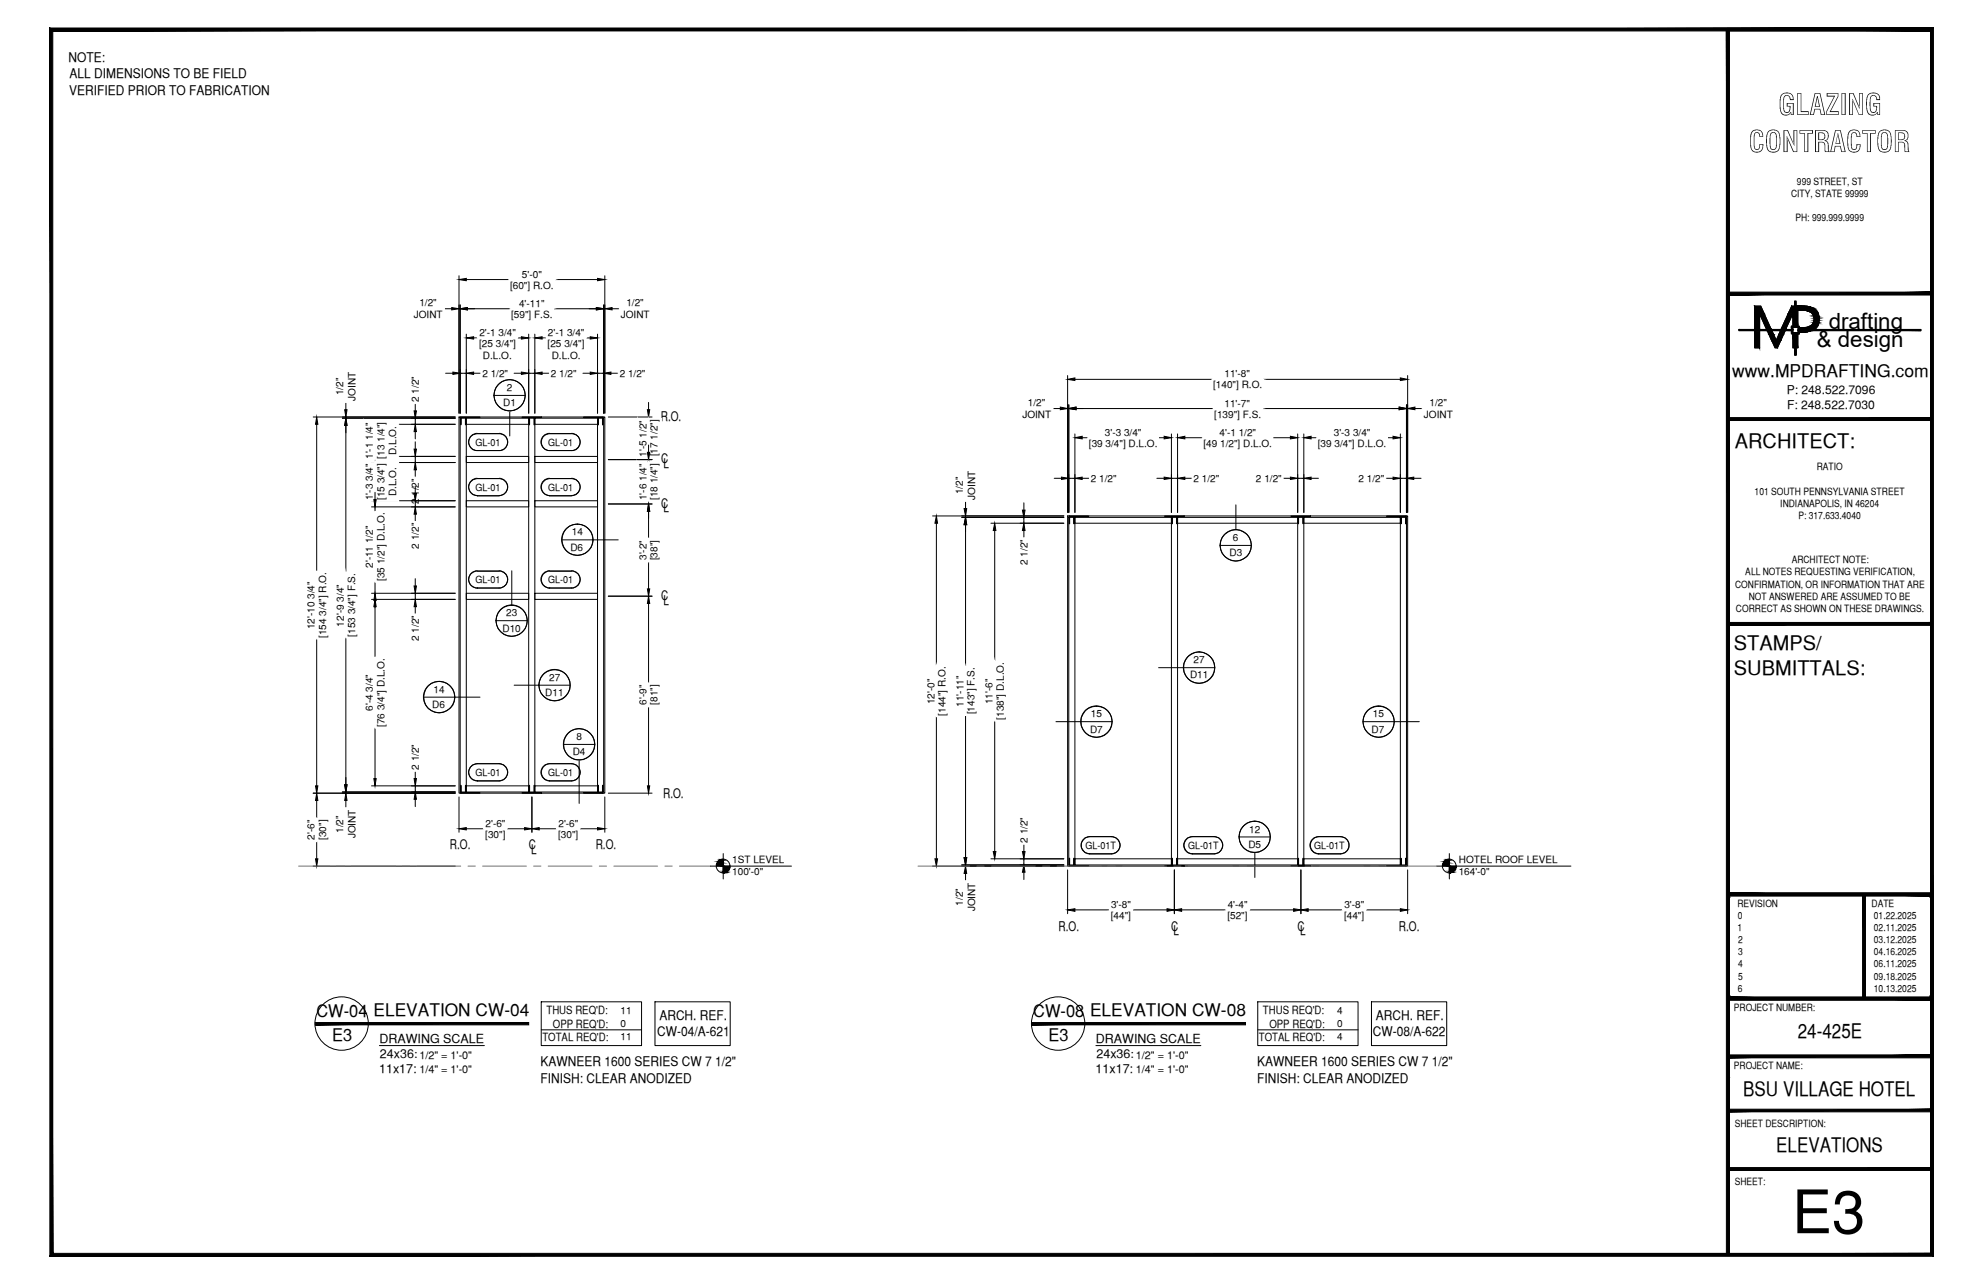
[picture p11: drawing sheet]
<svg xmlns="http://www.w3.org/2000/svg" width="432mm" height="279mm" viewBox="0 0 432 279" stroke-linecap="round" stroke-linejoin="round" font-family="sans-serif">
<defs><g id="words">
<text font-size="13.1" x="390.2" y="268.4">E3</text>
<g font-size="6.3">
<text x="387.2" y="25">GLAZING</text>
<text x="380.8" y="33.1">CONTRACTOR</text>
</g>
<g font-size="4.9">
<text x="398.2" y="71.5">drafting</text>
<text x="395.6" y="75.5">&amp; design</text>
</g>
<g font-size="4.4">
<text x="377.8" y="97.5">ARCHITECT:</text>
<text x="377.6" y="141.5">STAMPS/</text>
<text x="377.6" y="146.9">SUBMITTALS:</text>
<text x="391.5" y="225.8">24-425E</text>
<text x="379.6" y="238.5">BSU VILLAGE HOTEL</text>
<text x="386.8" y="250.7">ELEVATIONS</text>
</g>
<g font-size="3.8">
<text x="377.2" y="82">www.MPDRAFTING.com</text>
<text x="68.9" y="221.4">CW-04 ELEVATION CW-04</text>
<text x="225" y="221.4">CW-08 ELEVATION CW-08</text>
<text x="72.3" y="226.6">E3</text>
<text x="228.3" y="226.6">E3</text>
</g>
<g font-size="2.9">
<text x="14.9" y="13.5">NOTE:</text>
<text x="15.1" y="17">ALL DIMENSIONS TO BE FIELD</text>
<text x="15" y="20.6">VERIFIED PRIOR TO FABRICATION</text>
<text x="143.9" y="91.7">R.O.</text>
<text x="144" y="100.8">C</text>
<text x="144.5" y="101.9">L</text>
<text x="144" y="110.5">C</text>
<text x="144.5" y="111.5">L</text>
<text x="144" y="130.6">C</text>
<text x="144.5" y="131.6">L</text>
<text x="144.4" y="173.5">R.O.</text>
<text x="98" y="184.8">R.O.</text>
<text x="115.1" y="184.8">C</text>
<text x="115.6" y="185.8">L</text>
<text x="129.7" y="184.8">R.O.</text>
<text x="230.5" y="202.5">R.O.</text>
<text x="255" y="202.5">C</text>
<text x="255.5" y="203.5">L</text>
<text x="282.5" y="202.5">C</text>
<text x="283.1" y="203.5">L</text>
<text x="304.6" y="202.5">R.O.</text>
<text x="143.6" y="221.9">ARCH. REF.</text>
<text x="299.6" y="221.9">ARCH. REF.</text>
<text x="143.1" y="225.5">CW-04/A-621</text>
<text x="299" y="225.5">CW-08/A-622</text>
<text x="117.7" y="232">KAWNEER 1600 SERIES CW 7 1/2&quot;</text>
<text x="273.7" y="232">KAWNEER 1600 SERIES CW 7 1/2&quot;</text>
<text x="117.7" y="235.6">FINISH: CLEAR ANODIZED</text>
<text x="273.7" y="235.6">FINISH: CLEAR ANODIZED</text>
</g>
<g font-size="2.7">
<text x="82.6" y="226.9">DRAWING SCALE</text>
<text x="238.6" y="226.9">DRAWING SCALE</text>
<text x="82.5" y="233.6">11x17:</text>
<text x="82.7" y="230.3">24x36:</text>
<text x="238.6" y="233.6">11x17:</text>
<text x="238.8" y="230.3">24x36:</text>
</g>
<g font-size="2.6">
<text x="389.1" y="85.8">P: 248.522.7096</text>
<text x="389.1" y="89">F: 248.522.7030</text>
</g>
<g font-size="2.5">
<text x="119" y="220.7">THUS REQ'D:</text>
<text x="275" y="220.7">THUS REQ'D:</text>
<text x="118.1" y="226.6">TOTAL REQ'D:</text>
<text x="120.4" y="223.7">OPP REQ'D:</text>
<text x="274.1" y="226.6">TOTAL REQ'D:</text>
<text x="276.4" y="223.7">OPP REQ'D:</text>
</g>
<g font-size="2.4">
<text x="91.3" y="230.4">1/2&quot; = 1'-0&quot;</text>
<text x="91.3" y="233.6">1/4&quot; = 1'-0&quot;</text>
<text x="247.3" y="230.4">1/2&quot; = 1'-0&quot;</text>
<text x="247.3" y="233.6">1/4&quot; = 1'-0&quot;</text>
</g>
<g font-size="2.2">
<text x="391.3" y="40.2">999 STREET, ST</text>
<text x="390" y="42.9">CITY, STATE 99999</text>
<text x="391" y="48.2">PH: 999.999.9999</text>
<text x="111.1" y="62.8">[60&quot;] R.O.</text>
<text x="113.7" y="60.4">5'-0&quot;</text>
<text x="90.1" y="69.3">JOINT</text>
<text x="91.3" y="66.6">1/2&quot;</text>
<text x="111.3" y="69.2">[59&quot;] F.S.</text>
<text x="113" y="66.8">4'-11&quot;</text>
<text x="135.2" y="69.3">JOINT</text>
<text x="136.4" y="66.6">1/2&quot;</text>
<text x="104.3" y="75.5">[25 3/4&quot;]</text>
<text x="104.4" y="73.1">2'-1 3/4&quot;</text>
<text x="119.3" y="75.5">[25 3/4&quot;]</text>
<text x="119.3" y="73.1">2'-1 3/4&quot;</text>
<text x="105" y="82">2 1/2&quot;</text>
<text x="105.2" y="78.2">D.L.O.</text>
<text x="120" y="82">2 1/2&quot;</text>
<text x="120.1" y="78.2">D.L.O.</text>
<text x="134.9" y="82">2 1/2&quot;</text>
<text x="266.6" y="82.1">11'-8&quot;</text>
<text x="74.7" y="86" transform="rotate(-90 74.7 86)">1/2&quot;</text>
<text x="77.4" y="87.2" transform="rotate(-90 77.4 87.2)">JOINT</text>
<text x="91.2" y="87.5" transform="rotate(-90 91.2 87.5)">2 1/2&quot;</text>
<text x="109.6" y="88.4">D1</text>
<text x="110.4" y="85">2</text>
<text x="223.8" y="88.3">1/2&quot;</text>
<text x="264.2" y="84.5">[140&quot;] R.O.</text>
<text x="266.6" y="88.5">11'-7&quot;</text>
<text x="311.3" y="88.3">1/2&quot;</text>
<text x="222.6" y="91">JOINT</text>
<text x="240.6" y="94.8">3'-3 3/4&quot;</text>
<text x="264.4" y="90.9">[139&quot;] F.S.</text>
<text x="265.6" y="94.8">4'-1 1/2&quot;</text>
<text x="290.4" y="94.8">3'-3 3/4&quot;</text>
<text x="310.1" y="91">JOINT</text>
<text x="81.2" y="99.9" transform="rotate(-90 81.2 99.9)">1'-1 1/4&quot;</text>
<text x="83.7" y="99.8" transform="rotate(-90 83.7 99.8)">[13 1/4&quot;]</text>
<text x="86.3" y="99" transform="rotate(-90 86.3 99)">D.L.O.</text>
<text x="103.6" y="97">GL-01</text>
<text x="119.4" y="97">GL-01</text>
<text x="140.8" y="99.4" transform="rotate(-90 140.8 99.4)">1'-5 1/2&quot;</text>
<text x="143.2" y="99.3" transform="rotate(-90 143.2 99.3)">[17 1/2&quot;]</text>
<text x="237.1" y="97.2">[39 3/4&quot;] D.L.O.</text>
<text x="262.1" y="97.2">[49 1/2&quot;] D.L.O.</text>
<text x="287" y="97.2">[39 3/4&quot;] D.L.O.</text>
<text x="86.3" y="107.9" transform="rotate(-90 86.3 107.9)">D.L.O.</text>
<text x="103.6" y="106.8">GL-01</text>
<text x="119.4" y="106.8">GL-01</text>
<text x="209.7" y="107.6" transform="rotate(-90 209.7 107.6)">1/2&quot;</text>
<text x="237.6" y="104.8">2 1/2&quot;</text>
<text x="259.9" y="104.8">2 1/2&quot;</text>
<text x="273.5" y="104.8">2 1/2&quot;</text>
<text x="295.8" y="104.8">2 1/2&quot;</text>
<text x="382.1" y="107.6">101 SOUTH PENNSYLVANIA STREET</text>
<text x="395.6" y="102.3">RATIO</text>
<text x="81.2" y="108.8" transform="rotate(-90 81.2 108.8)">1'-3 3/4&quot;</text>
<text x="83.7" y="108.8" transform="rotate(-90 83.7 108.8)">[15 3/4&quot;]</text>
<text x="91.2" y="109.7" transform="rotate(-90 91.2 109.7)">2 1/2&quot;</text>
<text x="140.8" y="108.8" transform="rotate(-90 140.8 108.8)">1'-6 1/4&quot;</text>
<text x="143.2" y="108.8" transform="rotate(-90 143.2 108.8)">[18 1/4&quot;]</text>
<text x="212.3" y="108.8" transform="rotate(-90 212.3 108.8)">JOINT</text>
<text x="387.7" y="110.3">INDIANAPOLIS, IN 46204</text>
<text x="391.6" y="113">P: 317.633.4040</text>
<text x="91.2" y="119.4" transform="rotate(-90 91.2 119.4)">2 1/2&quot;</text>
<text x="124.2" y="119.8">D6</text>
<text x="124.5" y="116.5">14</text>
<text x="268.5" y="117.7">6</text>
<text x="81.2" y="123.6" transform="rotate(-90 81.2 123.6)">2'-11 1/2&quot;</text>
<text x="140.8" y="121.9" transform="rotate(-90 140.8 121.9)">3'-2&quot;</text>
<text x="143.2" y="121.9" transform="rotate(-90 143.2 121.9)">[38&quot;]</text>
<text x="223.7" y="122.9" transform="rotate(-90 223.7 122.9)">2 1/2&quot;</text>
<text x="267.7" y="121">D3</text>
<text x="380" y="125.2">ALL NOTES REQUESTING VERIFICATION,</text>
<text x="390.1" y="122.6">ARCHITECT NOTE:</text>
<text x="83.7" y="126.4" transform="rotate(-90 83.7 126.4)">[35 1/2&quot;] D.L.O.</text>
<text x="103.6" y="126.9">GL-01</text>
<text x="119.4" y="126.9">GL-01</text>
<text x="377.8" y="127.9">CONFIRMATION, OR INFORMATION THAT ARE</text>
<text x="380.8" y="130.6">NOT ANSWERED ARE ASSUMED TO BE</text>
<text x="68.5" y="136.9" transform="rotate(-90 68.5 136.9)">12'-10 3/4&quot;</text>
<text x="74.9" y="136.3" transform="rotate(-90 74.9 136.3)">12'-9 3/4&quot;</text>
<text x="109.4" y="137.5">D10</text>
<text x="110.2" y="134.1">23</text>
<text x="378" y="133.2">CORRECT AS SHOWN ON THESE DRAWINGS.</text>
<text x="71" y="138.8" transform="rotate(-90 71 138.8)">[154 3/4&quot;] R.O.</text>
<text x="77.3" y="138.6" transform="rotate(-90 77.3 138.6)">[153 3/4&quot;] F.S.</text>
<text x="91.2" y="139.5" transform="rotate(-90 91.2 139.5)">2 1/2&quot;</text>
<text x="119.6" y="148.1">27</text>
<text x="259.1" y="147.6">D11</text>
<text x="259.9" y="144.3">27</text>
<text x="81.2" y="154.7" transform="rotate(-90 81.2 154.7)">6'-4 3/4&quot;</text>
<text x="94.1" y="154.1">D6</text>
<text x="94.4" y="150.7">14</text>
<text x="118.7" y="151.5">D11</text>
<text x="140.8" y="153.4" transform="rotate(-90 140.8 153.4)">6'-9&quot;</text>
<text x="143.2" y="153.4" transform="rotate(-90 143.2 153.4)">[81&quot;]</text>
<text x="203.5" y="153.2" transform="rotate(-90 203.5 153.2)">12'-0&quot;</text>
<text x="205.9" y="155.7" transform="rotate(-90 205.9 155.7)">[144&quot;] R.O.</text>
<text x="209.8" y="153.8" transform="rotate(-90 209.8 153.8)">11'-11&quot;</text>
<text x="212.2" y="155.4" transform="rotate(-90 212.2 155.4)">[143&quot;] F.S.</text>
<text x="216.2" y="153.2" transform="rotate(-90 216.2 153.2)">11'-6&quot;</text>
<text x="83.7" y="158.2" transform="rotate(-90 83.7 158.2)">[76 3/4&quot;] D.L.O.</text>
<text x="125.5" y="161">8</text>
<text x="218.6" y="156.6" transform="rotate(-90 218.6 156.6)">[138&quot;] D.L.O.</text>
<text x="237.4" y="159.4">D7</text>
<text x="237.6" y="156.1">15</text>
<text x="298.6" y="159.4">D7</text>
<text x="299" y="156.1">15</text>
<text x="91.2" y="167.5" transform="rotate(-90 91.2 167.5)">2 1/2&quot;</text>
<text x="124.7" y="164.3">D4</text>
<text x="103.6" y="168.8">GL-01</text>
<text x="119.4" y="168.8">GL-01</text>
<text x="105.7" y="179.9">2'-6&quot;</text>
<text x="121.6" y="179.9">2'-6&quot;</text>
<text x="68.5" y="182.7" transform="rotate(-90 68.5 182.7)">2'-6&quot;</text>
<text x="71" y="182.8" transform="rotate(-90 71 182.8)">[30&quot;]</text>
<text x="74.7" y="181.2" transform="rotate(-90 74.7 181.2)">1/2&quot;</text>
<text x="77.4" y="182.4" transform="rotate(-90 77.4 182.4)">JOINT</text>
<text x="105.7" y="182.3">[30&quot;]</text>
<text x="121.5" y="182.3">[30&quot;]</text>
<text x="223.7" y="183.4" transform="rotate(-90 223.7 183.4)">2 1/2&quot;</text>
<text x="236.3" y="184.7">GL-01T</text>
<text x="258.7" y="184.7">GL-01T</text>
<text x="271.8" y="184.5">D5</text>
<text x="272" y="181.2">12</text>
<text x="286.2" y="184.7">GL-01T</text>
<text x="159.4" y="187.8">1ST LEVEL</text>
<text x="159.4" y="190.4">100'-0&quot;</text>
<text x="317.6" y="190.4">164'-0&quot;</text>
<text x="317.7" y="187.8">HOTEL ROOF LEVEL</text>
<text x="209.7" y="197.1" transform="rotate(-90 209.7 197.1)">1/2&quot;</text>
<text x="241.9" y="197.5">3'-8&quot;</text>
<text x="267.3" y="197.6">4'-4&quot;</text>
<text x="292.7" y="197.5">3'-8&quot;</text>
<text x="378.3" y="197.3">REVISION</text>
<text x="407.5" y="197.3">DATE</text>
<text x="212.3" y="198.3" transform="rotate(-90 212.3 198.3)">JOINT</text>
<text x="241.9" y="200">[44&quot;]</text>
<text x="267.3" y="200">[52&quot;]</text>
<text x="292.7" y="200">[44&quot;]</text>
<text x="378.3" y="202.6">1</text>
<text x="378.4" y="200">0</text>
<text x="408" y="200">01.22.2025</text>
<text x="408" y="202.6">02.11.2025</text>
<text x="378.5" y="205.2">2</text>
<text x="378.5" y="207.9">3</text>
<text x="408" y="205.2">03.12.2025</text>
<text x="408" y="207.9">04.16.2025</text>
<text x="378.4" y="215.8">6</text>
<text x="378.5" y="210.5">4</text>
<text x="378.5" y="213.2">5</text>
<text x="408" y="210.5">06.11.2025</text>
<text x="408" y="213.2">09.18.2025</text>
<text x="408" y="215.8">10.13.2025</text>
<text x="135.1" y="220.7">11</text>
<text x="291.1" y="220.7">4</text>
<text x="377.6" y="219.9">PROJECT NUMBER:</text>
<text x="135.1" y="223.6">0</text>
<text x="135.1" y="226.4">11</text>
<text x="291.1" y="223.6">0</text>
<text x="291.1" y="226.4">4</text>
<text x="377.6" y="232.5">PROJECT NAME:</text>
<text x="377.8" y="245.2">SHEET DESCRIPTION:</text>
<text x="377.8" y="257.9">SHEET:</text>
</g>
</g></defs>
<!-- layer: COMPONENTS -->
<g fill="none" stroke="#000" stroke-width=".22">
<path d="M100.2 91h1.3v81.3h-1.3zM101.5 99.3h13.6v1.3h-13.6zM101.5 91h13.6v1.3h-13.6zM115.1 91h1.4v81.3h-1.4zM116.5 99.3h13.6v1.3h-13.6zM116.5 91h13.6v1.3h-13.6zM130.1 91h1.3v81.3h-1.3zM101.5 109h13.6v1.3h-13.6zM116.5 109h13.6v1.3h-13.6zM232.7 112.6h1.4v75.6h-1.4zM234.1 112.6h21v1.3h-21zM255.1 112.6h1.3v75.6h-1.3z"/>
<path d="M256.4 112.6h26.2v1.3h-26.2zM282.6 112.6h1.3v75.6h-1.3zM283.9 112.6h21v1.3h-21zM304.9 112.6h1.4v75.6h-1.4zM101.5 129.1h13.6v1.3h-13.6zM116.5 129.1h13.6v1.3h-13.6zM101.5 171h13.6v1.3h-13.6zM116.5 171h13.6v1.3h-13.6zM234.1 186.9h21v1.3h-21zM256.4 186.9h26.2v1.3h-26.2zM283.9 186.9h21v1.3h-21z"/>
</g>
<!-- layer: SYMBOLS -->
<g fill="none" stroke="#fff" stroke-width=".22">
<path d="M103.6 98h5.4h-5.1h4.8M108.7 94.4h-5.1h5.4M111 82.6l.9 .1M119.4 98h5.4h-5.1h4.8M124.5 94.4h-5.1h5.4M103.6 107.8h5.4l-5.1 .1h4.8M108.7 104.1l-5.1 .1h5.4M119.4 107.8h5.4l-5.1 .1h4.8M124.5 104.1l-5.1 .1h5.4M125.7 114l-.9 .2M269.1 115.3l.9 .1M103.6 128h5.4h-5.1h4.8"/>
<path d="M108.7 124.3h-5.1h5.4M111.4 131.7l.9 .1M119.4 128h5.4h-5.1h4.8M124.5 124.3h-5.1h5.4M95.6 148.3l-.9 .1M120.8 145.7l.9 .2M126.1 158.6l.9 .1M238.8 153.7l.8 .1M261.1 141.9l.9 .1M300.2 153.7l-.9 .1M103.6 169.9h5.4h-5.1h4.8M108.7 166.2h-5.1h5.4"/>
<path d="M119.4 169.9h5.4h-5.1h4.8M124.5 166.2h-5.1h5.4M273.2 178.7l.9 .1M237 185.7h5.4l-5.1 .1h4.8M242.1 182.1h-5.1h5.4M259.3 185.7h5.4l-5 .1h4.7M264.4 182.1h-5.1h5.4M286.8 185.7h5.4l-5.1 .1h4.8M291.9 182.1h-5.1h5.4"/>
</g>
<g fill="#fff" stroke="#fff" stroke-width=".22">
<path d="M103 94.6l.6-.2h5.4zM103 94.6h6.6l-.6-.2zM102.5 95l.5-.4h6.6zM102.5 95h7.6l-.5-.4zM102.5 95h7.6l-7.9 .6zM102.2 95.6h8.2l-.3-.6zM102.2 95.6h8.2l-8.4 .6zM102 96.2h8.6l-.2-.6zM102 96.2h8.6l-8.4 .6zM102.2 96.8h8.2l.2-.6zM102.2 96.8h8.2l-7.9 .6zM102.5 97.4h7.6l.3-.6zM102.5 97.4h7.6l-7.1 .5zM103 97.9h6.6l.5-.5zM103 97.9h6.6l-6 .1zM103.6 98h5.4l.6-.1z"/>
<path d="M118.8 94.6l.6-.2h5.4zM118.8 94.6h6.6l-.6-.2zM118.3 95l.5-.4h6.6zM118.3 95h7.6l-.5-.4zM118.3 95h7.6l-7.9 .6zM118 95.6h8.2l-.3-.6zM118 95.6h8.2l-8.3 .6zM117.9 96.2h8.5l-.2-.6zM117.9 96.2h8.5l-8.4 .6zM118 96.8h8.2l.2-.6zM118 96.8h8.2l-7.9 .6zM118.3 97.4h7.6l.3-.6zM118.3 97.4h7.6l-7.1 .5zM118.8 97.9h6.6l.5-.5zM118.8 97.9h6.6l-6 .1zM119.4 98h5.4l.6-.1z"/>
<path d="M103 166.4l.6-.2h5.4zM103 166.4h6.6l-.6-.2zM102.5 166.9l.5-.5h6.6zM102.5 166.9h7.6l-.5-.5zM102.5 166.9h7.6l-7.9 .5zM102.2 167.4h8.2l-.3-.5zM102.2 167.4h8.2l-8.4 .6zM102 168h8.6l-.2-.6zM102 168h8.6l-8.4 .7zM102.2 168.7h8.2l.2-.7zM102.2 168.7h8.2l-7.9 .5zM102.5 169.2h7.6l.3-.5zM102.5 169.2h7.6l-7.1 .5zM103 169.7h6.6l.5-.5zM103 169.7h6.6l-6 .2zM103.6 169.9h5.4l.6-.2z"/>
<path d="M118.8 166.4l.6-.2h5.4zM118.8 166.4h6.6l-.6-.2zM118.3 166.9l.5-.5h6.6zM118.3 166.9h7.6l-.5-.5zM118.3 166.9h7.6l-7.9 .5zM118 167.4h8.2l-.3-.5zM118 167.4h8.2l-8.3 .6zM117.9 168h8.5l-.2-.6zM117.9 168h8.5l-8.4 .7zM118 168.7h8.2l.2-.7zM118 168.7h8.2l-7.9 .5zM118.3 169.2h7.6l.3-.5zM118.3 169.2h7.6l-7.1 .5zM118.8 169.7h6.6l.5-.5zM118.8 169.7h6.6l-6 .2zM119.4 169.9h5.4l.6-.2z"/>
<path d="M103 104.4l.6-.2h5.4zM103 104.4h6.6l-.6-.2zM102.5 104.8l.5-.4h6.6zM102.5 104.8h7.6l-.5-.4zM102.5 104.8h7.6l-7.9 .5zM102.2 105.3h8.2l-.3-.5zM102.2 105.3h8.2l-8.4 .7zM102 106h8.6l-.2-.7zM102 106h8.6l-8.4 .6zM102.2 106.6h8.2l.2-.6zM102.2 106.6h8.2l-7.9 .6zM102.5 107.2h7.6l.3-.6zM102.5 107.2h7.6l-7.1 .4zM103 107.6h6.6l.5-.4zM103 107.6h6.6l-6 .2zM103.6 107.8h5.4l.6-.2z"/>
<path d="M118.8 104.4l.6-.2h5.4zM118.8 104.4h6.6l-.6-.2zM118.3 104.8l.5-.4h6.6zM118.3 104.8h7.6l-.5-.4zM118.3 104.8h7.6l-7.9 .5zM118 105.3h8.2l-.3-.5zM118 105.3h8.2l-8.3 .7zM117.9 106h8.5l-.2-.7zM117.9 106h8.5l-8.4 .6zM118 106.6h8.2l.2-.6zM118 106.6h8.2l-7.9 .6zM118.3 107.2h7.6l.3-.6zM118.3 107.2h7.6l-7.1 .4zM118.8 107.6h6.6l.5-.4zM118.8 107.6h6.6l-6 .2zM119.4 107.8h5.4l.6-.2z"/>
<path d="M103 124.5l.6-.2h5.4zM103 124.5h6.6l-.6-.2zM102.5 124.9l.5-.4h6.6zM102.5 124.9h7.6l-.5-.4zM102.5 124.9h7.6l-7.9 .6zM102.2 125.5h8.2l-.3-.6zM102.2 125.5h8.2l-8.4 .6zM102 126.1h8.6l-.2-.6zM102 126.1h8.6l-8.4 .6zM102.2 126.7h8.2l.2-.6zM102.2 126.7h8.2l-7.9 .6zM102.5 127.3h7.6l.3-.6zM102.5 127.3h7.6l-7.1 .4zM103 127.7h6.6l.5-.4zM103 127.7h6.6l-6 .3zM103.6 128h5.4l.6-.3z"/>
<path d="M118.8 124.5l.6-.2h5.4zM118.8 124.5h6.6l-.6-.2zM118.3 124.9l.5-.4h6.6zM118.3 124.9h7.6l-.5-.4zM118.3 124.9h7.6l-7.9 .6zM118 125.5h8.2l-.3-.6zM118 125.5h8.2l-8.3 .6zM117.9 126.1h8.5l-.2-.6zM117.9 126.1h8.5l-8.4 .6zM118 126.7h8.2l.2-.6zM118 126.7h8.2l-7.9 .6zM118.3 127.3h7.6l.3-.6zM118.3 127.3h7.6l-7.1 .4zM118.8 127.7h6.6l.5-.4zM118.8 127.7h6.6l-6 .3zM119.4 128h5.4l.6-.3z"/>
<path d="M124.4 164.9l.8 .4 .9 .1zM124.4 164.9l2.6 .4-.9 .1zM123.7 164.4l.7 .5 2.6 .4zM123.7 164.4l4.1 .5-.8 .4zM123.2 163.7l.5 .7 4.1 .5zM123.2 163.7l5.3 .7-.7 .5zM122.8 162.9l.4 .8 5.3 .7zM122.8 162.9l6.3 .8-.6 .7zM122.7 162l.1 .9 6.3 .8zM122.7 162l6.7 .9-.3 .8zM122.8 161.1l-.1 .9 6.7 .9zM122.8 161.1l6.7 .9-.1 .9zM123.2 160.3l-.4 .8 6.7 .9zM123.2 160.3l6.2 .8 .1 .9zM123.7 159.6l-.5 .7 6.2 .8zM123.7 159.6l5.4 .7 .3 .8zM123.7 159.6l5.4 .7-4.7-1.3zM124.4 159l4.1 .6 .6 .7zM124.4 159l4.1 .6-3.3-.9zM125.2 158.7l2.6 .3 .7 .6zM125.2 158.7l2.6 .3-1.7-.4zM126.1 158.6l1.7 .4z"/>
<path d="M109.7 138l1.7 .5zM109.7 138l2.6 .4-.9 .1zM109 137.5l.7 .5 2.6 .4zM109 137.5l4.1 .5-.8 .4zM108.5 136.8l.5 .7 4.1 .5zM108.5 136.8l5.3 .7-.7 .5zM108.1 136l.4 .8 5.3 .7zM108.1 136l6.3 .8-.6 .7zM108 135.1l.1 .9 6.3 .8zM108 135.1l6.7 .9-.3 .8zM108.1 134.2l-.1 .9 6.7 .9zM108.1 134.2l6.7 .9-.1 .9zM108.5 133.4l-.4 .8 6.7 .9zM108.5 133.4l6.2 .8 .1 .9zM109 132.7l-.5 .7 6.2 .8zM109 132.7l5.4 .7 .3 .8zM109 132.7l5.4 .7-4.7-1.3zM109.7 132.1l4.1 .6 .6 .7zM109.7 132.1l4.1 .6-3.2-.9zM110.6 131.8l2.5 .3 .7 .6zM110.6 131.8l2.5 .3-1.7-.4zM111.4 131.7l1.7 .4z"/>
<path d="M119.1 152.1l1.7 .4zM119.1 152.1l2.6 .3-.9 .1zM118.4 151.5l.7 .6 2.6 .3zM118.4 151.5l4.1 .6-.8 .3zM117.8 150.8l.6 .7 4.1 .6zM117.8 150.8l5.4 .7-.7 .6zM117.5 150l.3 .8 5.4 .7zM117.5 150l6.2 .8-.5 .7zM117.3 149.1l.2 .9 6.2 .8zM117.3 149.1l6.8 .9-.4 .8zM117.5 148.3l-.2 .8 6.8 .9zM117.5 148.3l6.6 .8v.9zM117.8 147.4l-.3 .9 6.6 .8zM117.8 147.4l6.3 .9v.8zM118.4 146.7l-.6 .7 6.3 .9zM118.4 146.7l5.3 .7 .4 .9zM118.4 146.7l5.3 .7-4.6-1.2zM119.1 146.2l4.1 .5 .5 .7zM119.1 146.2l4.1 .5-3.3-.8zM119.9 145.9l2.6 .3 .7 .5zM119.9 145.9l2.6 .3-1.7-.5zM120.8 145.7l1.7 .5z"/>
<path d="M109.3 89l1.7 .4zM109.3 89l2.6 .3-.9 .1zM108.6 88.4l.7 .6 2.6 .3zM108.6 88.4l4 .6-.7 .3zM108 87.7l.6 .7 4 .6zM108 87.7l5.4 .7-.8 .6zM107.7 86.9l.3 .8 5.4 .7zM107.7 86.9l6.2 .8-.5 .7zM107.6 86l.1 .9 6.2 .8zM107.6 86l6.6 .9-.3 .8zM107.7 85.2l-.1 .8 6.6 .9zM107.7 85.2l6.7 .8-.2 .9zM108 84.3l-.3 .9 6.7 .8zM108 84.3l6.2 .9 .2 .8zM108.6 83.6l-.6 .7 6.2 .9zM108.6 83.6l5.3 .7 .3 .9zM108.6 83.6l5.3 .7-4.6-1.2zM109.3 83.1l4.1 .5 .5 .7zM109.3 83.1l4.1 .5-3.3-.9zM110.1 82.7l2.5 .4 .8 .5zM110.1 82.7l2.5 .4-1.6-.5zM111 82.6l1.6 .5z"/>
<path d="M95.6 155.1l1.7-.5-.8 .4zM94.7 155l.9 .1 1.7-.5zM94.7 155l3.3-.9-.7 .5zM93.9 154.6l.8 .4 3.3-.9zM93.9 154.6l4.7-1.2-.6 .7zM93.2 154.1l.7 .5 4.7-1.2zM93.2 154.1l5.7-1.5-.3 .8zM92.7 153.4l.5 .7 5.7-1.5zM92.7 153.4l6.4-1.7-.2 .9zM92.4 152.6l.3 .8 6.4-1.7zM92.4 152.6l6.5-1.8 .2 .9zM92.3 151.7l.1 .9 6.5-1.8zM92.3 151.7l6.3-1.7 .3 .8zM92.4 150.8l-.1 .9 6.3-1.7zM92.4 150.8l5.6-1.5 .6 .7zM92.7 150l-.3 .8 5.6-1.5zM92.7 150l4.6-1.3 .7 .6zM93.2 149.3l-.5 .7 4.6-1.3zM93.2 149.3l3.3-.9 .8 .3zM93.2 149.3l3.3-.9-2.6 .3zM93.9 148.7l1.7-.4 .9 .1zM93.9 148.7l1.7-.4z"/>
<path d="M125.7 120.8l1.7-.4zM124.8 120.7l.9 .1 1.7-.4zM124.8 120.7l3.3-.9-.7 .6zM124 120.4l.8 .3 3.3-.9zM124 120.4l4.7-1.3-.6 .7zM123.3 119.8l.7 .6 4.7-1.3zM123.3 119.8l5.7-1.5-.3 .8zM122.8 119.1l.5 .7 5.7-1.5zM122.8 119.1l6.4-1.6-.2 .8zM122.5 118.3l.3 .8 6.4-1.6zM122.5 118.3l6.5-1.7 .2 .9zM122.4 117.5l.1 .8 6.5-1.7zM122.4 117.5l6.3-1.7 .3 .8zM122.5 116.6l-.1 .9 6.3-1.7zM122.5 116.6l5.6-1.5 .6 .7zM122.8 115.8l-.3 .8 5.6-1.5zM122.8 115.8l4.6-1.3 .7 .6zM123.3 115.1l-.5 .7 4.6-1.3zM123.3 115.1l3.3-.9 .8 .3zM123.3 115.1l3.3-.9-2.6 .3zM124 114.5l1.7-.5 .9 .2zM124 114.5l1.7-.5z"/>
<path d="M236.3 182.3l.7-.2h5.4zM236.3 182.3h6.7l-.6-.2zM236.3 182.3h6.7l-7.1 .5zM235.9 182.8h7.6l-.5-.5zM235.9 182.8h7.6l-8 .5zM235.5 183.3h8.3l-.3-.5zM235.5 183.3h8.3l-8.3 .6zM235.5 183.9h8.4l-.1-.6zM235.5 183.9h8.4l-8.4 .6zM235.5 184.5h8.3l.1-.6zM235.5 184.5h8.3l-7.9 .6zM235.9 185.1h7.6l.3-.6zM235.9 185.1h7.6l-7.2 .4zM236.3 185.5h6.7l.5-.4zM236.3 185.5h6.7l-6 .2zM237 185.7h5.4l.6-.2z"/>
<path d="M258.7 182.3l.6-.2h5.4zM258.7 182.3h6.7l-.7-.2zM258.7 182.3h6.7l-7.1 .5zM258.3 182.8h7.5l-.4-.5zM258.3 182.8h7.5l-7.9 .5zM257.9 183.3h8.2l-.3-.5zM257.9 183.3h8.2l-8.3 .6zM257.8 183.9h8.5l-.2-.6zM257.8 183.9h8.5l-8.4 .6zM257.9 184.5h8.2l.2-.6zM257.9 184.5h8.2l-7.8 .6zM258.3 185.1h7.5l.3-.6zM258.3 185.1h7.5l-7.1 .4zM258.7 185.5h6.7l.4-.4zM258.7 185.5h6.7l-6.1 .2zM259.3 185.7h5.4l.7-.2z"/>
<path d="M267.4 121.6l.8 .4 .9 .1zM267.4 121.6l2.6 .4-.9 .1zM266.7 121.1l.7 .5 2.6 .4zM266.7 121.1l4.1 .5-.8 .4zM266.1 120.4l.6 .7 4.1 .5zM266.1 120.4l5.4 .7-.7 .5zM265.8 119.6l.3 .8 5.4 .7zM265.8 119.6l6.2 .8-.5 .7zM265.7 118.7l.1 .9 6.2 .8zM265.7 118.7l6.7 .9-.4 .8zM265.8 117.8l-.1 .9 6.7 .9zM265.8 117.8l6.7 .9-.1 .9zM266.1 117l-.3 .8 6.7 .9zM266.1 117l6.3 .8 .1 .9zM266.7 116.3l-.6 .7 6.3 .8zM266.7 116.3l5.3 .7 .4 .8zM266.7 116.3l5.3 .7-4.6-1.2zM267.4 115.8l4.1 .5 .5 .7zM267.4 115.8l4.1 .5-3.3-.9zM268.2 115.4l2.6 .4 .7 .5zM268.2 115.4l2.6 .4-1.7-.5zM269.1 115.3l.9 .1 .8 .4z"/>
<path d="M271.5 185l.9 .4 .8 .1zM271.5 185l2.6 .4-.9 .1zM270.8 184.5l.7 .5 2.6 .4zM270.8 184.5l4.1 .5-.8 .4zM270.3 183.8l.5 .7 4.1 .5zM270.3 183.8l5.3 .7-.7 .5zM269.9 183l.4 .8 5.3 .7zM269.9 183l6.3 .8-.6 .7zM269.8 182.1l.1 .9 6.3 .8zM269.8 182.1l6.7 .9-.3 .8zM269.9 181.2l-.1 .9 6.7 .9zM269.9 181.2l6.7 .9-.1 .9zM270.3 180.4l-.4 .8 6.7 .9zM270.3 180.4l6.2 .8 .1 .9zM270.8 179.7l-.5 .7 6.2 .8zM270.8 179.7l5.4 .7 .3 .8zM270.8 179.7l5.4 .7-4.7-1.3zM271.5 179.1l4.1 .6 .6 .7zM271.5 179.1l4.1 .6-3.2-.9zM272.4 178.8l2.5 .3 .7 .6zM272.4 178.8l2.5 .3-1.7-.4zM273.2 178.7l1.7 .4z"/>
<path d="M237 160l1.8 .5zM237 160l2.6 .3-.8 .2zM236.3 159.4l.7 .6 2.6 .3zM236.3 159.4l4.2 .6-.9 .3zM235.8 158.7l.5 .7 4.2 .6zM235.8 158.7l5.4 .7-.7 .6zM235.5 157.9l.3 .8 5.4 .7zM235.5 157.9l6.2 .8-.5 .7zM235.4 157l.1 .9 6.2 .8zM235.4 157l6.7 .9-.4 .8zM235.5 156.1l-.1 .9 6.7 .9zM235.5 156.1l6.7 .9-.1 .9zM235.8 155.4l-.3 .7 6.7 .9zM235.8 155.4l6.3 .7 .1 .9zM236.3 154.6l-.5 .8 6.3 .7zM236.3 154.6l5.4 .8 .4 .7zM236.3 154.6l5.4 .8-4.7-1.3zM237 154.1l4.2 .5 .5 .8zM237 154.1l4.2 .5-3.3-.8zM237.9 153.8l2.6 .3 .7 .5zM237.9 153.8l2.6 .3-1.7-.4zM238.8 153.7l1.7 .4z"/>
<path d="M259.4 148.3l1.7 .4zM259.4 148.3l2.6 .3-.9 .1zM258.7 147.7l.7 .6 2.6 .3zM258.7 147.7l4.1 .6-.8 .3zM258.2 147l.5 .7 4.1 .6zM258.2 147l5.3 .7-.7 .6zM257.8 146.2l.4 .8 5.3 .7zM257.8 146.2l6.3 .8-.6 .7zM257.7 145.3l.1 .9 6.3 .8zM257.7 145.3l6.7 .9-.3 .8zM257.8 144.4l-.1 .9 6.7 .9zM257.8 144.4l6.7 .9-.1 .9zM258.2 143.6l-.4 .8 6.7 .9zM258.2 143.6l6.2 .8 .1 .9zM258.7 142.9l-.5 .7 6.2 .8zM258.7 142.9l5.4 .7 .3 .8zM258.7 142.9l5.4 .7-4.7-1.2zM259.4 142.4l4.1 .5 .6 .7zM259.4 142.4l4.1 .5-3.3-.9zM260.2 142l2.6 .4 .7 .5zM260.2 142l2.6 .4-1.7-.5zM261.1 141.9l.9 .1 .8 .4z"/>
<path d="M300.2 160.5l1.7-.5zM299.3 160.3l.9 .2 1.7-.5zM299.3 160.3l3.3-.9-.7 .6zM298.5 160l.8 .3 3.3-.9zM298.5 160l4.6-1.3-.5 .7zM297.8 159.4l.7 .6 4.6-1.3zM297.8 159.4l5.7-1.5-.4 .8zM297.2 158.7l.6 .7 5.7-1.5zM297.2 158.7l6.4-1.7-.1 .9zM296.9 157.9l.3 .8 6.4-1.7zM296.9 157.9l6.6-1.8 .1 .9zM296.8 157l.1 .9 6.6-1.8zM296.8 157l6.3-1.6 .4 .7zM296.9 156.1l-.1 .9 6.3-1.6zM296.9 156.1l5.7-1.5 .5 .8zM297.2 155.4l-.3 .7 5.7-1.5zM297.2 155.4l4.7-1.3 .7 .5zM297.8 154.6l-.6 .8 4.7-1.3zM297.8 154.6l3.3-.8 .8 .3zM297.8 154.6l3.3-.8-2.6 .3zM298.5 154.1l1.7-.4 .9 .1zM298.5 154.1l1.7-.4z"/>
<path d="M286.3 182.3l.5-.2h5.4zM286.3 182.3h6.6l-.7-.2zM285.7 182.8l.6-.5h6.6zM285.7 182.8h7.7l-.5-.5zM285.7 182.8h7.7l-8 .5zM285.4 183.3h8.3l-.3-.5zM285.4 183.3h8.3l-8.4 .6zM285.3 183.9h8.5l-.1-.6zM285.3 183.9h8.5l-8.4 .6zM285.4 184.5h8.3l.1-.6zM285.4 184.5h8.3l-8 .6zM285.7 185.1h7.7l.3-.6zM285.7 185.1h7.7l-7.1 .4zM286.3 185.5h6.6l.5-.4zM286.3 185.5h6.6l-6.1 .2zM286.8 185.7h5.4l.7-.2z"/>
</g>
<g fill="none" stroke="#000" stroke-width=".22">
<path d="M102.5 95l.5-.4 .9-.2h4.8a1.84 1.84 0 0 1 1.9 1.8 1.84 1.84 0 0 1-1.9 1.8h-4.8a1.84 1.84 0 0 1-1.7-1 1.84 1.84 0 0 1 .3-2zM103.9 94.3a1.87 1.87 0 0 0-1.9 1.9 1.87 1.87 0 0 0 1.9 1.8M103.9 94.4h4.8M103.9 98h4.8M107.6 86h6.8M108.7 94.3a1.87 1.87 0 0 1 1.9 1.9 1.87 1.87 0 0 1-1.9 1.8M111 89.4v5.5M118.3 95l.5-.4 .9-.2h4.8a1.84 1.84 0 0 1 1.9 1.8 1.84 1.84 0 0 1-1.9 1.8h-4.8a1.84 1.84 0 0 1-1.7-1 1.84 1.84 0 0 1 .3-2zM119.7 94.3a1.87 1.87 0 0 0-1.9 1.9 1.87 1.87 0 0 0 1.9 1.8M119.7 94.4h4.8M124.4 94.3a1.87 1.87 0 0 1 1.9 1.9 1.87 1.87 0 0 1-1.9 1.8h-4.7M102.5 104.8l.5-.4 .9-.3h4.8a1.87 1.87 0 0 1 1.9 1.9 1.87 1.87 0 0 1-1.9 1.9h-4.8a1.87 1.87 0 0 1-1.6-1.1 1.87 1.87 0 0 1 .2-2z"/>
<path d="M103.9 104.1a1.87 1.87 0 0 0-1.9 1.8 1.87 1.87 0 0 0 1.9 1.9M103.9 104.1h4.8M103.9 107.9h4.8M108.7 104.1a1.87 1.87 0 0 1 1.9 1.8 1.87 1.87 0 0 1-1.9 1.9M118.3 104.8l.5-.4 .9-.3h4.8a1.87 1.87 0 0 1 1.9 1.9 1.87 1.87 0 0 1-1.9 1.9h-4.8a1.87 1.87 0 0 1-1.6-1.1 1.87 1.87 0 0 1 .2-2zM119.7 104.1a1.87 1.87 0 0 0-1.9 1.8 1.87 1.87 0 0 0 1.9 1.9M119.7 104.1h4.8M119.7 107.9h4.8M122.4 117.5h12.2M124.4 104.1a1.87 1.87 0 0 1 1.9 1.8 1.87 1.87 0 0 1-1.9 1.9M265.7 118.7h6.8M269.1 109.9v5.4"/>
<path d="M102.5 124.9l1.1-.6h5.1a1.84 1.84 0 0 1 1.9 1.8 1.84 1.84 0 0 1-1.9 1.9h-4.8a1.84 1.84 0 0 1-1.7-1.1 1.84 1.84 0 0 1 .3-2zM103.9 124.2a1.87 1.87 0 0 0-1.9 1.9 1.87 1.87 0 0 0 1.9 1.9M103.9 124.3h4.8M103.9 128h4.8M108 135.1h6.8M108.7 124.2a1.87 1.87 0 0 1 1.9 1.9 1.87 1.87 0 0 1-1.9 1.9M111.4 124.2v7.5M118.3 124.9l1.1-.6h5.1a1.84 1.84 0 0 1 1.9 1.8 1.84 1.84 0 0 1-1.9 1.9h-4.8a1.84 1.84 0 0 1-1.7-1.1 1.84 1.84 0 0 1 .3-2zM119.7 124.2a1.87 1.87 0 0 0-1.9 1.9 1.87 1.87 0 0 0 1.9 1.9M119.7 124.3h4.8M124.4 124.2a1.87 1.87 0 0 1 1.9 1.9 1.87 1.87 0 0 1-1.9 1.9h-4.7M92.3 151.7h12.2"/>
<path d="M112 149.1h12.1M229.9 157h12.3M252.3 145.3h12.2M296.8 157h12.3M102.5 166.9l.5-.5 .9-.2h4.8a1.87 1.87 0 0 1 1.9 1.9 1.87 1.87 0 0 1-1.9 1.8h-4.8a1.87 1.87 0 0 1-1.6-1 1.87 1.87 0 0 1 .2-2zM103.9 166.2a1.87 1.87 0 0 0-1.9 1.9 1.87 1.87 0 0 0 1.9 1.8M103.9 166.2h4.8M103.9 169.9h4.8M108.7 166.2a1.87 1.87 0 0 1 1.9 1.9 1.87 1.87 0 0 1-1.9 1.8M118.3 166.9l.5-.5 .9-.2h4.8a1.87 1.87 0 0 1 1.9 1.9 1.87 1.87 0 0 1-1.9 1.8h-4.8a1.87 1.87 0 0 1-1.6-1.1 1.87 1.87 0 0 1 .2-1.9zM119.7 166.2a1.87 1.87 0 0 0-1.9 1.9 1.87 1.87 0 0 0 1.9 1.8M119.7 166.2h4.7a1.87 1.87 0 0 1 1.9 1.9 1.87 1.87 0 0 1-1.9 1.8h-4.7"/>
<path d="M122.7 162h6.8M126.1 165.4v9.4M154.7 188.5h17.6M157.5 185.7v5.6M235.9 182.8l.4-.5 1-.2h4.8a1.87 1.87 0 0 1 1.8 1.8 1.87 1.87 0 0 1-1.8 1.9h-4.8a1.87 1.87 0 0 1-1.6-1.1 1.87 1.87 0 0 1 .2-1.9zM237.3 185.8h4.8M242 182.1a1.87 1.87 0 0 1 1.9 1.8 1.87 1.87 0 0 1-1.9 1.9M242.1 182.1h-4.8a1.87 1.87 0 0 0-1.9 1.8 1.87 1.87 0 0 0 1.9 1.9M258.7 182.3l1-.2h4.7a1.87 1.87 0 0 1 1.9 1.8 1.87 1.87 0 0 1-1.9 1.9h-4.7a1.9 1.9 0 0 1-1.8-1.4 1.9 1.9 0 0 1 .8-2.1zM259.6 182.1a1.87 1.87 0 0 0-1.9 1.8 1.87 1.87 0 0 0 1.9 1.9M259.7 182.1h4.7a1.87 1.87 0 0 1 1.9 1.8 1.87 1.87 0 0 1-1.9 1.9h-4.7M269.8 182.1h6.8"/>
<path d="M273.2 185.5v5.4M285.7 182.8l.6-.5 .8-.2h4.8a1.87 1.87 0 0 1 1.9 1.8 1.87 1.87 0 0 1-1.9 1.9h-4.8a1.87 1.87 0 0 1-1.6-1.1 1.87 1.87 0 0 1 .2-1.9zM287.1 182.1a1.87 1.87 0 0 0-1.9 1.8 1.87 1.87 0 0 0 1.9 1.9M287.1 182.1h4.8a1.87 1.87 0 0 1 1.9 1.8 1.87 1.87 0 0 1-1.9 1.9h-4.8M312.9 188.5h29.2M315.6 185.7v5.6M117.9 218h21.8v9.5h-21.8zM273.9 218h21.8v9.5h-21.8zM117.9 224.1h21.8M273.9 224.1h21.8"/>
<circle cx="111" cy="86" r="3.4"/>
<circle cx="125.7" cy="117.4" r="3.4"/>
<circle cx="125.8" cy="117.4" r="3.4"/>
<circle cx="269.1" cy="118.7" r="3.4"/>
<circle cx="111.4" cy="135.1" r="3.4"/>
<circle cx="111.4" cy="135" r="3.4"/>
<circle cx="95.6" cy="151.7" r="3.4"/>
<circle cx="95.7" cy="151.7" r="3.4"/>
<circle cx="120.7" cy="149.1" r="3.4"/>
<circle cx="238.7" cy="157" r="3.4"/>
<circle cx="238.8" cy="157.1" r="3.4"/>
<circle cx="261.1" cy="145.3" r="3.4"/>
<circle cx="300.2" cy="157" r="3.4"/>
<circle cx="300.2" cy="157.1" r="3.4"/>
<circle cx="126.1" cy="162" r="3.4"/>
<circle cx="157.4" cy="188.4" r="1.49"/>
<circle cx="273.2" cy="182.1" r="3.4"/>
<circle cx="315.6" cy="188.4" r="1.49"/>
<circle cx="74.4" cy="222.7" r="5.8"/>
<circle cx="230.4" cy="222.7" r="5.8"/>
</g>
<!-- layer: ROUGH OPENING -->
<path d="M99.9 90.7h31.8v81.9h-31.8zM232.5 112.3h74v76.2h-74z" fill="none" stroke="#000" stroke-width=".22"/>
<!-- layer: DIM -->
<g fill="none" stroke="#000" stroke-width=".22">
<path d="M96.8 67.2h1.6M99.9 60v29.9M99.9 67.2h.3M100.2 66.4v23.5M101.5 60.8h9.3M101.5 72.7v17.2M101.8 67.2h9.3M103.1 73.5h.9M112.6 73.5h.9M115.1 72.7v17.2M116.5 72.7v17.2M118 73.5h1"/>
<path d="M120.5 67.2h9.4M120.8 60.8h9.3M127.6 73.5h.9M130.1 72.7v17.2M131.4 66.4v23.5M131.4 67.2h.3M131.7 60v29.9M133.3 67.2h1.6M68.2 90.7h30.9M69 92.3v32M74.5 91h24.6M75.3 87.6v1.6"/>
<path d="M75.3 90.7v.3M75.3 92.6v31.9M80.9 92.3h18.2M80.9 99.3h18.2M81.7 93.9v3.8M90.4 87.8v1.6M90.4 91v1.3M90.4 93.9v1.6M90.4 96.1v1.6M90.4 99.3v1.3M97 81.2h1.6M100.2 81.2h1.3"/>
<path d="M103.1 81.2h1.6M112 81.2h1.5M115.1 81.2h1.4M118 81.2h1.6M126.9 81.2h1.6M130.1 81.2h1.3M132.5 90.7h9.5M133 81.2h1.6M141.2 87.6v1.6M141.2 90.7v.4M141.2 96.8v1.6M141.2 99.6v.9"/>
<path d="M229.3 88.9h1.6M232.5 81.7v29.8M232.5 88.9h.2M232.7 88.1v23.4M234.1 82.5h29.8M234.1 94.4v17.1M234.3 88.9h29.9M235.6 95.2h1.3M252.2 95.2h1.3M255.1 94.4v17.1M256.4 94.4v17.1M258 95.2h3.8"/>
<path d="M274.8 88.9h29.9M275.1 82.5h29.8M277.2 95.2h3.8M282.6 94.4v17.1M283.9 94.4v17.1M285.5 95.2h1.2M302.1 95.2h1.2M304.9 94.4v17.1M306.3 88.1v23.4M306.3 88.9h.2M306.5 81.7v29.8M308.1 88.9h1.6"/>
<path d="M80.9 100.6h18.2M80.9 109h18.2M80.9 110.3h18.2M81.7 102.2v6.5M81.7 110.3v1M90.4 102.2v1.6M90.4 105.8v1.6M90.4 109v1.3M90.4 111.9v1.6M132.5 100h9.5M132.5 109.7h9.5M141.2 101.6v1.6"/>
<path d="M141.2 109.1v.6M141.2 111.3v5.9M203.1 112.3h28.5M203.9 113.9v30.9M209.4 112.6h22.2M210.2 109.1v1.6M210.2 112.3v.3M210.2 114.2v30.8M215.8 113.9h15.8M216.6 115.4v28.5M222.9 109.4v1.6M222.9 112.6v1.3"/>
<path d="M222.9 115.4v1.6M229.6 104.1h1.5M232.7 104.1h1.4M235.6 104.1h1.6M251.9 104.1h1.6M255.1 104.1h1.3M258 104.1h1.6M279.4 104.1h1.6M282.6 104.1h1.3M285.5 104.1h1.6M301.8 104.1h1.5M304.9 104.1h1.4"/>
<path d="M307.8 104.1h1.6M69 139.1v31.9M75.3 138.8v32M80.9 130.4h18.2M80.9 129.1h18.2M81.7 126.7v2.4M81.7 130.7v12.3M90.4 125.9v1.6M90.4 129.1v1.3M90.4 132v1.6M132.5 129.7h9.5M141.2 122.2v5.9"/>
<path d="M141.2 131.3v17.4M81.7 158.4v11M141.2 153.7v17.3M203.9 156v30.9M210.2 155.7v30.9M216.6 156.9v28.4M68.2 172.6h30.9M69 174.2v3.9M74.5 172.3h24.6M75.3 172.3v.3M75.3 174.2v1.6M80.9 171h18.2"/>
<path d="M90.4 167.8v1.6M90.4 171v1.3M90.4 173.9v1.6M99.9 173.4v7.7M115.8 173.4v7.7M131.7 173.4v7.7M132.5 172.6h9.5M68.2 188.5h30.9M69 183v3.9M101.5 180.3h3.9M110.4 180.3h3.8M117.4 180.3h3.9"/>
<path d="M126.2 180.3h3.9M203.1 188.5h28.5M209.4 188.2h22.2M210.2 188.2v.3M210.2 190.1v1.5M215.8 186.9h15.8M222.9 183.7v1.6M222.9 186.9v1.3M222.9 189.8v1.6M232.5 189.3v9.5M234.1 198h7.5M246.6 198h7.5"/>
<path d="M255.7 189.3v9.5M257.3 198h9.7M272 198h9.7M283.3 189.3v9.5M284.9 198h7.5M297.4 198h7.5M306.5 189.3v9.5"/>
</g>
<g fill="#000" stroke="#000" stroke-width=".22">
<path d="M98.4 66.9l1.5 .3-1.5 .2zM99.9 60.8l1.6-.2v.5zM100.2 67.2l1.6-.3v.5zM101.5 73.5l1.6-.2v.5zM113.5 73.3l1.6 .2-1.6 .3zM116.5 73.5l1.5-.2v.5zM128.5 73.3l1.6 .2-1.6 .3zM129.9 66.9l1.5 .3-1.5 .2zM130.1 60.6l1.6 .2-1.6 .3zM131.7 67.2l1.6-.3v.5zM69 90.7l.2 1.6h-.5zM75.3 91l.3 1.6h-.5z"/>
<path d="M75.1 89.2h.5l-.3 1.5zM81.7 92.3l.2 1.6h-.5zM81.4 97.7h.5l-.2 1.6zM90.4 92.3l.3 1.6h-.5zM90.2 89.4h.5l-.3 1.6zM90.2 97.7h.5l-.3 1.6zM98.6 81l1.6 .2-1.6 .3zM101.5 81.2l1.6-.2v.5zM113.5 81l1.6 .2-1.6 .3zM116.5 81.2l1.5-.2v.5zM128.5 81l1.6 .2-1.6 .3zM131.4 81.2l1.6-.2v.5z"/>
<path d="M141 89.2h.5l-.3 1.5zM141 98.4h.5l-.3 1.6zM230.9 88.6l1.6 .3-1.6 .3zM232.5 82.5l1.6-.3v.6zM232.7 88.9l1.6-.3v.6zM234.1 95.2l1.5-.3v.6zM253.5 94.9l1.6 .3-1.6 .3zM256.4 95.2l1.6-.3v.6zM281 94.9l1.6 .3-1.6 .3zM283.9 95.2l1.6-.3v.6zM303.3 94.9l1.6 .3-1.6 .3zM304.7 88.6l1.6 .3-1.6 .3z"/>
<path d="M304.9 82.2l1.6 .3-1.6 .3zM306.5 88.9l1.6-.3v.6zM81.7 100.6l.2 1.6h-.5zM81.4 107.4h.5l-.2 1.6zM81.4 108.7h.5l-.2 1.6zM90.4 100.6l.3 1.6h-.5zM90.2 107.4h.5l-.3 1.6zM90.4 110.3l.3 1.6h-.5zM141.2 100l.3 1.6h-.5zM141.2 109.7l.3 1.6h-.5zM203.9 112.3l.3 1.6h-.6zM210.2 112.6l.3 1.6h-.6z"/>
<path d="M209.9 110.7h.6l-.3 1.6zM216.6 113.9l.3 1.5h-.6zM222.6 111h.6l-.3 1.6zM222.9 113.9l.3 1.5h-.6zM231.1 103.8l1.6 .3-1.6 .2zM234.1 104.1l1.5-.3v.5zM253.5 103.8l1.6 .3-1.6 .2zM256.4 104.1l1.6-.3v.5zM281 103.8l1.6 .3-1.6 .2zM283.9 104.1l1.6-.3v.5zM303.3 103.8l1.6 .3-1.6 .2zM306.3 104.1l1.5-.3v.5z"/>
<path d="M81.7 130.4l.2 1.6h-.5zM81.7 129.1l.2 1.6h-.5zM90.2 127.5h.5l-.3 1.6zM90.4 130.4l.3 1.6h-.5zM141 128.1h.5l-.3 1.6zM141.2 129.7l.3 1.6h-.5zM68.7 171h.5l-.2 1.6zM69 172.6l.2 1.6h-.5zM75.1 170.8h.5l-.3 1.5zM75.3 172.6l.3 1.6h-.5zM81.4 169.4h.5l-.2 1.6zM90.4 172.3l.3 1.6h-.5z"/>
<path d="M90.2 169.4h.5l-.3 1.6zM141 171h.5l-.3 1.6zM68.7 186.9h.5l-.2 1.6zM99.9 180.3l1.6-.2v.5zM114.2 180.1l1.6 .2-1.6 .3zM115.8 180.3l1.6-.2v.5zM130.1 180.1l1.6 .2-1.6 .3zM203.6 186.9h.6l-.3 1.6zM209.9 186.6h.6l-.3 1.6zM210.2 188.5l.3 1.6h-.6zM216.3 185.3h.6l-.3 1.6zM222.9 188.2l.3 1.6h-.6z"/>
<path d="M222.6 185.3h.6l-.3 1.6zM232.5 198l1.6-.3v.6zM254.1 197.7l1.6 .3-1.6 .3zM255.7 198l1.6-.3v.6zM281.7 197.7l1.6 .3-1.6 .3zM283.3 198l1.6-.3v.6zM304.9 197.7l1.6 .3-1.6 .3z"/>
</g>
<g fill="#fff" stroke="#fff" stroke-width=".22">
<path d="M113.3 58.4v2.4l5-2.4zM113.3 60.8l5-2.4v2.4z"/>
<path d="M110.8 60.8v2.9l10-2.9zM110.8 63.7l10-2.9v2.9z"/>
<path d="M112.7 64.8v2.4l6.2-2.4zM112.7 67.2l6.2-2.4v2.4z"/>
<path d="M111.1 67.2v2.8l9.4-2.8zM111.1 70l9.4-2.8v2.8z"/>
<path d="M134.9 64.6v5.1l7-5.1zM134.9 69.7l7-5.1v5.1z"/>
<path d="M89.7 64.6v5.1l7.1-5.1zM89.7 69.7l7.1-5.1v5.1z"/>
<path d="M134.6 80v2.4l6.2-2.4zM134.6 82.4l6.2-2.4v2.4z"/>
<path d="M104.7 80v2.4l6.2-2.4zM104.7 82.4l6.2-2.4v2.4z"/>
<path d="M104.1 71.1v2.4l8.5-2.4zM104.1 73.5l8.5-2.4v2.4z"/>
<path d="M104.1 73.5v5.1l8.5-5.1zM104.1 78.6l8.5-5.1v5.1z"/>
<path d="M119 71.1v2.4l8.6-2.4zM119 73.5l8.6-2.4v2.4z"/>
<path d="M119 73.5v5.1l8.6-5.1zM119 78.6l8.6-5.1v5.1z"/>
<path d="M119.6 80v2.4l6.3-2.4zM119.6 82.4l6.3-2.4v2.4z"/>
<path d="M105.4 177.9v2.4l5-2.4zM105.4 180.3l5-2.4v2.4z"/>
<path d="M105.4 180.3v2.9l4.9-2.9zM105.4 183.2l4.9-2.9v2.9z"/>
<path d="M121.3 177.9v2.4l4.9-2.4zM121.3 180.3l4.9-2.4v2.4z"/>
<path d="M121.3 180.3v2.9l4.9-2.9zM121.3 183.2l4.9-2.9v2.9z"/>
<path d="M66.5 126.2v10.9h2.5zM66.5 126.2h2.5v10.9z"/>
<path d="M69 124.3v14.8h2.9zM69 124.3h2.9v14.8z"/>
<path d="M72.9 126.9v9.6h2.4zM72.9 126.9h2.4v9.6z"/>
<path d="M75.3 124.5v14.3h2.9zM75.3 124.5h2.9v14.3z"/>
<path d="M72.8 80.5v7.1h5.1zM72.8 80.5h5.1v7.1z"/>
<path d="M72.8 175.8v7h5.1zM72.8 175.8h5.1v7z"/>
<path d="M89.2 161.6v6.2h2.4zM89.2 161.6h2.4v6.2z"/>
<path d="M79.2 146.4v8.6h2.5zM79.2 146.4h2.5v8.6z"/>
<path d="M81.7 143v15.4h2.9zM81.7 143h2.9v15.4z"/>
<path d="M89.2 81.6v6.2h2.4zM89.2 81.6h2.4v6.2z"/>
<path d="M79.2 91.6v8.4h2.5zM79.2 91.6h2.5v8.4z"/>
<path d="M81.7 91.6v8.5h5.1zM81.7 91.6h5.1v8.5z"/>
<path d="M89.2 103.8v6.2h2.4zM89.2 103.8h2.4v6.2z"/>
<path d="M79.2 100.6v8.4h2.5zM79.2 100.6h2.5v8.4z"/>
<path d="M81.7 100.5v8.6h5.1zM81.7 100.5h5.1v8.6z"/>
<path d="M89.2 113.5v6.2h2.4zM89.2 113.5h2.4v6.2z"/>
<path d="M79.2 114.1v9.8h2.5zM79.2 114.1h2.5v9.8z"/>
<path d="M81.7 111.3v15.4h2.9zM81.7 111.3h2.9v15.4z"/>
<path d="M89.2 133.6v6.2h2.4zM89.2 133.6h2.4v6.2z"/>
<path d="M66.5 178.1v4.9h2.5zM66.5 178.1h2.5v4.9z"/>
<path d="M69 178.1v4.9h2.8zM69 178.1h2.8v4.9z"/>
<path d="M138.8 91.1v8.5h2.4zM138.8 91.1h2.4v8.5z"/>
<path d="M141.2 91.1v8.5h2.9zM141.2 91.1h2.9v8.5z"/>
<path d="M138.7 100.6v8.4h2.5zM138.7 100.6h2.5v8.4z"/>
<path d="M141.2 100.5v8.6h2.9zM141.2 100.5h2.9v8.6z"/>
<path d="M138.7 117.2v5h2.5zM138.7 117.2h2.5v5z"/>
<path d="M141.2 117.2v5h2.9zM141.2 117.2h2.9v5z"/>
<path d="M138.7 148.7v5h2.5zM138.7 148.7h2.5v5z"/>
<path d="M141.2 148.7v5h2.9zM141.2 148.7h2.9v5z"/>
<path d="M266.5 80.1v2.4l6-2.4zM266.5 82.5l6-2.4v2.4z"/>
<path d="M263.9 82.5v2.9l11.2-2.9zM263.9 85.4l11.2-2.9v2.9z"/>
<path d="M266.5 86.5v2.4l6-2.4zM266.5 88.9l6-2.4v2.4z"/>
<path d="M264.2 88.9v2.9l10.6-2.9zM264.2 91.8l10.6-2.9v2.9z"/>
<path d="M309.7 86.3v5.1l7-5.1zM309.7 91.4l7-5.1v5.1z"/>
<path d="M222.2 86.3v5.1l7.1-5.1zM222.2 91.4l7.1-5.1v5.1z"/>
<path d="M295.5 102.9v2.4l6.3-2.4zM295.5 105.3l6.3-2.4v2.4z"/>
<path d="M237.2 102.9v2.4l6.3-2.4zM237.2 105.3l6.3-2.4v2.4z"/>
<path d="M240.3 92.8v2.4l8.6-2.4zM240.3 95.2l8.6-2.4v2.4z"/>
<path d="M236.9 95.2v2.9l15.3-2.9zM236.9 98.1l15.3-2.9v2.9z"/>
<path d="M265.2 92.8v2.4l8.6-2.4zM265.2 95.2l8.6-2.4v2.4z"/>
<path d="M261.8 95.2v2.9l15.4-2.9zM261.8 98.1l15.4-2.9v2.9z"/>
<path d="M259.6 102.9v2.4l6.2-2.4zM259.6 105.3l6.2-2.4v2.4z"/>
<path d="M201.4 147.4v6h2.5zM201.4 147.4h2.5v6z"/>
<path d="M203.9 144.8v11.2h2.9zM203.9 144.8h2.9v11.2z"/>
<path d="M207.8 146.8v7.2h2.4zM207.8 146.8h2.4v7.2z"/>
<path d="M210.2 145v10.7h2.9zM210.2 145h2.9v10.7z"/>
<path d="M207.6 102.1v7h5.2zM207.6 102.1h5.2v7z"/>
<path d="M207.6 191.6v7.1h5.2zM207.6 191.6h5.2v7.1z"/>
<path d="M221.7 117v6.3h2.5zM221.7 117h2.5v6.3z"/>
<path d="M221.7 177.5v6.2h2.5zM221.7 177.5h2.5v6.2z"/>
<path d="M214.1 147.4v6h2.5zM214.1 147.4h2.5v6z"/>
<path d="M216.6 143.9v13h2.9zM216.6 143.9h2.9v13z"/>
<path d="M241.6 195.6v2.4l5-2.4zM241.6 198l5-2.4v2.4z"/>
<path d="M241.6 198v2.9l5-2.9zM241.6 200.9l5-2.9v2.9z"/>
<path d="M292.4 195.6v2.4l5-2.4zM292.4 198l5-2.4v2.4z"/>
<path d="M292.4 198v2.9l5-2.9zM292.4 200.9l5-2.9v2.9z"/>
<path d="M290.1 92.8v2.4l8.6-2.4zM290.1 95.2l8.6-2.4v2.4z"/>
<path d="M286.7 95.2v2.9l15.4-2.9zM286.7 98.1l15.4-2.9v2.9z"/>
<path d="M273.2 102.9v2.4l6.2-2.4zM273.2 105.3l6.2-2.4v2.4z"/>
<path d="M267 195.6v2.4l5-2.4zM267 198l5-2.4v2.4z"/>
<path d="M267 198v2.9l5-2.9zM267 200.9l5-2.9v2.9z"/>
</g>
<!-- layer: F-T ANCHOR -->
<g fill="none" stroke="#000" stroke-width=".22">
<path d="M100.3 90.7h4.2v.2h-3.1v1.6l-.1-1.6h-.9l-.1 1.6zM113.7 90.7h4.2v.2h-1.5v1.6h-.1v-1.6h-1v1.6v-1.6h-1.6zM127.1 90.7h4.2v1.8h-.1v-1.6h-.9v1.6h-.1v-1.6h-3.1zM232.8 112.3h4.2v.1h-3.1v1.6h-.1v-1.6h-.9v1.6h-.1zM253.6 112.3h4.3v.1h-1.6v1.6l-.1-1.6h-.9v1.6h-.2v-1.6h-1.5zM281.1 112.3h4.3v.1h-1.6v1.6l-.1-1.6h-.9l-.1 1.6v-1.6h-1.6zM301.9 112.3h4.3v1.7h-.1v-1.6h-1v1.6v-1.6h-3.2zM100.3 170.9l.1 1.6h.9l.1-1.6v1.6h3.1v.1h-4.2zM115.3 170.9v1.6h1v-1.6h.1v1.6h1.5v.1h-4.2v-.1h1.6zM127.1 172.5h3.1v-1.6h.1v1.6h.9v-1.6h.1v1.7h-4.2zM232.8 186.8h.1v1.5h.9v-1.5h.1v1.5h3.1v.2h-4.2zM255.1 186.8h.2v1.5h.9l.1-1.5v1.5h1.6v.2h-4.3v-.2h1.5z"/>
<path d="M282.7 186.8l.1 1.5h.9l.1-1.5v1.5h1.6v.2h-4.3v-.2h1.6zM301.9 188.3h3.2v-1.5v1.5h1v-1.5h.1v1.7h-4.3z"/>
</g>
<!-- layer: GRID LINES -->
<g fill="none" stroke="#6c6c6c" stroke-width=".22">
<path d="M65 188.5h6.8M73.3 188.5h1.6M76.5 188.5h9.5M87.6 188.5h1.6M90.8 188.5h9.5M101.9 188.5h1.6M105.1 188.5h9.5M116.2 188.5h1.6M119.4 188.5h9.5M130.5 188.5h1.6M133.7 188.5h9.5M144.8 188.5h1.6"/>
<path d="M148 188.5h6.7M199.9 188.5h11.2M212.7 188.5h1.6M215.9 188.5h9.5M227 188.5h1.6M230.2 188.5h9.5M241.3 188.5h1.6M244.5 188.5h9.5M255.6 188.5h1.6M258.8 188.5h9.5M269.9 188.5h1.6M273 188.5h9.6"/>
<path d="M284.2 188.5h1.5M287.3 188.5h9.6M298.4 188.5h1.6M301.6 188.5h11.3"/>
</g>
<!-- layer: SYMBOLS -->
<g fill="#000" stroke="#000" stroke-width=".22">
<path d="M157.2 187h.3zM157.5 189.9h.5zM315.3 187h.3zM315.6 189.9h.5z"/>
<path d="M157.2 187l.3 .1zM157 187.1h.5z"/>
<path d="M157 187.1l.5 .1v-.1zM156.7 187.2l.3-.1 .5 .1z"/>
<path d="M156.7 187.2l.8 .1v-.1zM156.5 187.3l.2-.1 .8 .1z"/>
<path d="M156.5 187.3l1 .2v-.2zM156.5 187.3l1 .2h-1.2z"/>
<path d="M156.3 187.5l1.2 .3v-.3zM156.3 187.5l1.2 .3h-1.3z"/>
<path d="M156.2 187.8l1.3 .2v-.2zM156.2 187.8l1.3 .2h-1.4z"/>
<path d="M156.1 188l1.4 .2v-.2zM156.1 188l1.4 .2h-1.5z"/>
<path d="M156 188.2l1.5 .3v-.3zM156 188.2l1.5 .3h-1.5z"/>
<path d="M157.5 189.9h.2zM157.5 189.9h.2z"/>
<path d="M157.5 189.8h.7zM157.5 189.8l.5 .1z"/>
<path d="M157.5 189.6l.7 .2 .2-.2zM157.5 189.6l.7 .2h-.7z"/>
<path d="M157.5 189.4l.9 .2 .2-.2zM157.5 189.4l.9 .2h-.9z"/>
<path d="M157.5 189.2l1.1 .2 .1-.2zM157.5 189.2l1.1 .2h-1.1z"/>
<path d="M157.5 189l1.2 .2 .2-.2zM157.5 189l1.2 .2h-1.2z"/>
<path d="M157.5 188.5l1.4 .2v-.2zM157.5 188.5l1.4 .2h-1.4z"/>
<path d="M157.5 188.7l1.4 .3v-.3zM157.5 188.7l1.4 .3h-1.4z"/>
<path d="M315.3 187l.3 .1zM315.1 187.1h.5z"/>
<path d="M315.1 187.1l.5 .1v-.1zM314.9 187.2l.2-.1 .5 .1z"/>
<path d="M314.9 187.2l.7 .1v-.1zM314.6 187.3l.3-.1 .7 .1z"/>
<path d="M314.6 187.3l1 .2v-.2zM314.6 187.3l1 .2h-1.1z"/>
<path d="M314.5 187.5l1.1 .3v-.3zM314.5 187.5l1.1 .3h-1.3z"/>
<path d="M314.3 187.8l1.3 .2v-.2zM314.3 187.8l1.3 .2h-1.4z"/>
<path d="M314.2 188l1.4 .2v-.2zM314.2 188l1.4 .2h-1.5z"/>
<path d="M314.1 188.2l1.5 .3v-.3zM314.1 188.2l1.5 .3h-1.5z"/>
<path d="M315.6 189.9h.3zM315.6 189.9h.3z"/>
<path d="M315.6 189.8h.8zM315.6 189.8l.5 .1z"/>
<path d="M315.6 189.6l.8 .2 .1-.2zM315.6 189.6l.8 .2h-.8z"/>
<path d="M315.6 189.4l.9 .2 .2-.2zM315.6 189.4l.9 .2h-.9z"/>
<path d="M315.6 189.2l1.1 .2 .2-.2zM315.6 189.2l1.1 .2h-1.1z"/>
<path d="M315.6 189l1.3 .2 .1-.2zM315.6 189l1.3 .2h-1.3z"/>
<path d="M315.6 188.5l1.5 .2v-.2zM315.6 188.5l1.5 .2h-1.5z"/>
<path d="M315.6 188.7l1.4 .3 .1-.3zM315.6 188.7l1.4 .3h-1.4z"/>
<path d="M68.6 222.5v.5l46.5-.5zM68.6 223l46.5-.5v.5z"/>
<path d="M224.7 222.5v.5l46.5-.5zM224.7 223l46.5-.5v.5z"/>
</g>
<!-- layer: MEDIUM_2 -->
<path d="M82.6 227.5h22.9M238.6 227.5h22.9" fill="none" stroke="#000" stroke-width=".22"/>
<!-- layer: NOTES -->
<path d="M142.6 218h16.4v9.5h-16.4zM298.6 218h16.4v9.5h-16.4z" fill="none" stroke="#000" stroke-width=".22"/>
<!-- layer: TITLE BLOCK -->
<g fill="#000" stroke="#000" stroke-width=".22">
<path d="M393.1 71.3h2.4zM394.3 68h1.6z"/>
<path d="M376.3 6.5v.2h44.1zM376.3 6.5h44.3l-.2 .2z"/>
<path d="M375.9 6.4l.7 266.6v-266.6zM375.9 6.4l.7 266.6h-.7z"/>
<path d="M420.6 6.5l-.2 .2 .2 234.9zM420.4 6.7l.2 234.9h-.2z"/>
<path d="M421 6.1l-.6 .6 .6 266.7zM420.4 6.7l.6 266.7-.6-.7zM10.9 273.4h410.1l-.6-.7zM10.9 273.4l.6-.7h408.9zM10.9 6.1v267.3l.6-.7zM10.9 6.1l.6 .6v266zM10.9 6.1l.6 .6 409.5-.6zM11.5 6.7l409.5-.6-.6 .6z"/>
<path d="M382.1 68.3h1.1zM382.1 68.3h1.1z"/>
<path d="M382.1 68.3l1.1 3.3v-3.3zM382.1 68.3l1.1 3.3h-1.1z"/>
<path d="M382.1 72.1l1.1 3.6v-3.6zM382.1 72.1l1.1 3.6h-1.1z"/>
<path d="M382.1 66.6l2.1 1.7-.8-1.7zM382.1 66.6l2.1 1.7h-2.1z"/>
<path d="M383.2 68.3h1zM383.2 68.3h1z"/>
<path d="M383.2 68.3l2.4 3.3-1.4-3.3zM383.2 68.3l2.4 3.3h-1z"/>
<path d="M384.9 72.1l1.3 .7-.3-.7zM384.9 72.1l1.3 .7h-1z"/>
<path d="M385.2 72.8l1.6 1.2-.6-1.2zM385.2 72.8l1.6 1.2h-1z"/>
<path d="M385.8 74l1.2 1.7 .8-1.7zM385.8 74l1.2 1.7h-.5z"/>
<path d="M387.3 72.8l.5 1.2 .6-1.2zM387.3 72.8l.5 1.2h-1z"/>
<path d="M387.7 72.1l.7 .7 .3-.7zM387.7 72.1l.7 .7h-1.1z"/>
<path d="M389.4 68.3l-.5 3.3 1.5-3.3zM389.4 68.3l-.5 3.3h-1z"/>
<path d="M390.1 71.2l.3 .5v-.5zM390.1 71.2l.3 .5h-.3z"/>
<path d="M378.7 71.7l11.7 .2v-.2zM378.7 71.7l11.7 .2h-11.7z"/>
<path d="M390.1 71.9l.3 .5v-.5zM390.1 71.9l.3 .5h-.3z"/>
<path d="M390.1 66.6l.6 1.7v-1.7zM390.1 66.6l.6 1.7h-1.3z"/>
<path d="M390.4 68.3l.3 2.6v-2.6zM390.4 68.3l.3 2.6h-.3z"/>
<path d="M390.4 72.8l.3 2.9v-2.9zM390.4 72.8l.3 2.9h-.3z"/>
<path d="M390.8 65.5l.3 5.5v-5.5zM390.8 65.5l.3 5.5h-.3z"/>
<path d="M390.8 72.6l.3 4.7v-4.7zM390.8 72.6l.3 4.7h-.3z"/>
<path d="M391.2 67.6l.3 3.3v-3.3zM391.2 67.6l.3 3.3h-.3z"/>
<path d="M391.2 72.8l.3 2.9v-2.9zM391.2 72.8l.3 2.9h-.3z"/>
<path d="M390.1 71l1.7 .2v-.2zM390.1 71l1.7 .2h-1.7z"/>
<path d="M391.5 71.2l.3 .5v-.5zM391.5 71.2l.3 .5h-.3z"/>
<path d="M391.5 71.9l.3 .5v-.5zM391.5 71.9l.3 .5h-.3z"/>
<path d="M390.1 72.4l1.7 .2v-.2zM390.1 72.4l1.7 .2h-1.7z"/>
<path d="M391.2 66.6l2.4 .1zM391.2 66.6l2.4 .1z"/>
<path d="M391.2 66.7l3.1 .2-.7-.2zM391.2 66.7l3.1 .2h-3.1z"/>
<path d="M391.9 72.2h1.7zM391.9 72.2l1.2 .1z"/>
<path d="M391.9 72.1l1.7 .1 .6-.1zM391.9 72.1l1.7 .1h-1.7z"/>
<path d="M391.2 66.9l3.8 .2-.7-.2zM391.2 66.9l3.8 .2h-3.8z"/>
<path d="M391.2 67.1l4.2 .3-.4-.3zM391.2 67.1l4.2 .3h-4.2z"/>
<path d="M391.2 67.4l4.3 .2-.1-.2zM391.2 67.4l4.3 .2h-4.3z"/>
<path d="M392.9 67.6h2.6zM392.9 67.6h2.6z"/>
<path d="M393.3 67.6l2.3 .1-.1-.1zM393.3 67.6l2.3 .1zM393.6 67.7h2zM393.6 67.7h2z"/>
<path d="M393.4 71.2l2.1 .1zM393.1 71.3h2.4zM393.1 71.3h2.4z"/>
<path d="M391.9 71.3l3.3 .3 .3-.3zM391.9 71.3l3.3 .3h-3.3z"/>
<path d="M393.6 67.7l2.1 .1-.1-.1zM393.6 67.7l2.1 .1z"/>
<path d="M393.8 71.2h1.8zM393.4 71.2h2.1z"/>
<path d="M394 67.8l1.9 .2-.2-.2zM394 67.8l1.9 .2h-1.6zM394.3 68h1.6z"/>
<path d="M394.1 71.1l1.5 .1 .1-.1zM393.8 71.2l.3-.1 1.5 .1z"/>
<path d="M394.2 70.9l1.5 .2 .1-.2zM394.2 70.9l1.5 .2h-1.6z"/>
<path d="M394.4 68l1.5 .2v-.2zM394.4 68l1.5 .2h-1.3z"/>
<path d="M394.4 70.9h1.5zM394.2 70.9h1.6z"/>
<path d="M394.6 68.2l1.4 .1-.1-.1zM394.6 68.2l1.4 .1h-1.3z"/>
<path d="M394.6 70.7l1.3 .2v-.2zM394.6 70.7l1.3 .2h-1.5z"/>
<path d="M394.7 68.3l1.3 .2v-.2zM394.7 68.3l1.3 .2h-1.2z"/>
<path d="M394.8 68.5l1.2 .2v-.2zM394.8 68.5l1.2 .2h-1.1zM394.9 68.7h1.1zM394.9 68.7h1.1z"/>
<path d="M394.8 70.4l1.2 .1v-.1zM394.8 70.4l1.2 .1h-1.3z"/>
<path d="M394.7 70.5l1.2 .2 .1-.2zM394.7 70.5l1.2 .2h-1.3z"/>
<path d="M394.9 68.7l1.2 .3-.1-.3zM394.9 68.7l1.2 .3h-1.1z"/>
<path d="M394.9 70.2l1.1 .2v-.2zM394.9 70.2l1.1 .2h-1.2z"/>
<path d="M395 69l1.1 .2v-.2zM395 69l1.1 .2h-1.1z"/>
<path d="M395 69.2l1.1 .2v-.2zM395 69.2l1.1 .2h-1.1z"/>
<path d="M395 69.4l1.1 .3v-.3zM395 69.4l1.1 .3h-1.1z"/>
<path d="M395 69.7l1.1 .1v-.1zM395 69.7l1.1 .1h-1.1z"/>
<path d="M395 69.8l1 .4 .1-.4zM395 69.8l1 .4h-1.1zM394.9 70.2h1.1zM394.9 70.2h1.1z"/>
<path d="M391.5 71.7l26.8 .2v-.2zM391.5 71.7l26.8 .2h-26.8z"/>
<path d="M376.3 64.2h44.3v-.6zM376.3 63.6h44.3l-44.3 .6z"/>
<path d="M376.3 91.5h44.3v-.6zM376.3 90.9h44.3l-44.3 .6z"/>
<path d="M376.3 136.1h44.3v-.7zM376.3 135.4h44.3l-44.3 .7z"/>
<path d="M405.6 194.6l.6 22.7v-22.7zM405.6 194.6l.6 22.7h-.6z"/>
<path d="M420.4 194.9v22.1l.2-22.3zM420.6 194.7v22.5l-.2-.2z"/>
<path d="M420.4 194.9v22.1l.2-22.3zM420.6 194.7v22.5l-.2-.2z"/>
<path d="M420.6 194.3l-.2 .6 .2-.2zM376.3 194.3h44.3l-.2 .6zM376.3 194.3l.3 .6h43.8zM376.3 194.3l.3 .6-.3-.2z"/>
<path d="M420.6 194.3l-.2 .6 .2-.2zM376.3 194.3h44.3l-.2 .6zM376.3 194.3l.3 .6h43.8zM376.3 194.3l.3 .6-.3-.2z"/>
<path d="M376.6 217l-.3 .2v.4zM376.6 217l44 .6h-44.3zM376.6 217l44 .6-.2-.6zM420.4 217l.2 .2v.4z"/>
<path d="M376.6 217l-.3 .2v.4zM376.6 217l44 .6h-44.3zM376.6 217l44 .6-.2-.6zM420.4 217l.2 .2v.4z"/>
<path d="M376.6 194.9l-.3 22.3 .3-.2zM376.3 194.7l.3 .2-.3 22.3z"/>
<path d="M376.6 194.9l-.3 22.3 .3-.2zM376.3 194.7l.3 .2-.3 22.3z"/>
<path d="M376.3 217.4h44.3v-.3zM376.3 217.1h44.3l-44.3 .3z"/>
<path d="M376.3 230.2h44.3v-.6zM376.3 229.6h44.3l-44.3 .6z"/>
<path d="M376.2 254.1v.6l44.5-.6zM376.2 254.7l44.5-.6v.6z"/>
<path d="M376.2 241.4v.5l44.5-.5zM376.2 241.9l44.5-.5v.5z"/>
<path d="M376.3 6.5v235.1h.3zM376.3 6.5h.3v235.1z"/>
<path d="M376.3 234.8v6.8h.3zM376.3 234.8l.3-.2v7zM376.3 234.6v.2l.3-.2z"/>
</g>
<g fill="none" stroke="#000" stroke-width=".22">
<path d="M378.7 71.7h11.4v-.7h.7v-5.5h.3v5.5h.7v.7h26.5v.2h-26.5v.7h-.7v4.7h-.3v-4.7h-.7v-.7h-11.4zM382.1 72.1h1.1v3.6h-1.1zM382.1 66.6h1.3l2.2 5h-1l-1.4-3.3v3.3h-1.1zM384.9 72.1h1l.9 1.9 .9-1.9h1l-1.7 3.6h-.5zM390.1 66.6h.6v4.3h-.3v-2.6l-1.5 3.3h-1zM390.4 71.2h1.1v1.2h-1.1zM390.4 72.8h.3v2.9h-.3zM391.2 72.8h.3v2.9h-.3zM392.8 67.6l.8 .1 .7 .3M393.1 71.3h-1.2v.3h3.3M394.2 72.1h-2.3v.2h1.2M394.2 72l-1.1 .2"/>
<path d="M394.3 70.8l-1.3 .4M394.3 68l.6 .9M394.9 69.9l-.6 .9M395 68.9v1M395 67.1l.6 .5 .4 1.1M395 67.1l-1.2-.4-2.6-.1v4.3h.3v-3.3h1.4M396 70.1l-.3 .8-.5 .7M396.1 68.7v1.4"/>
</g>
<use href="#words"/>
</svg>
